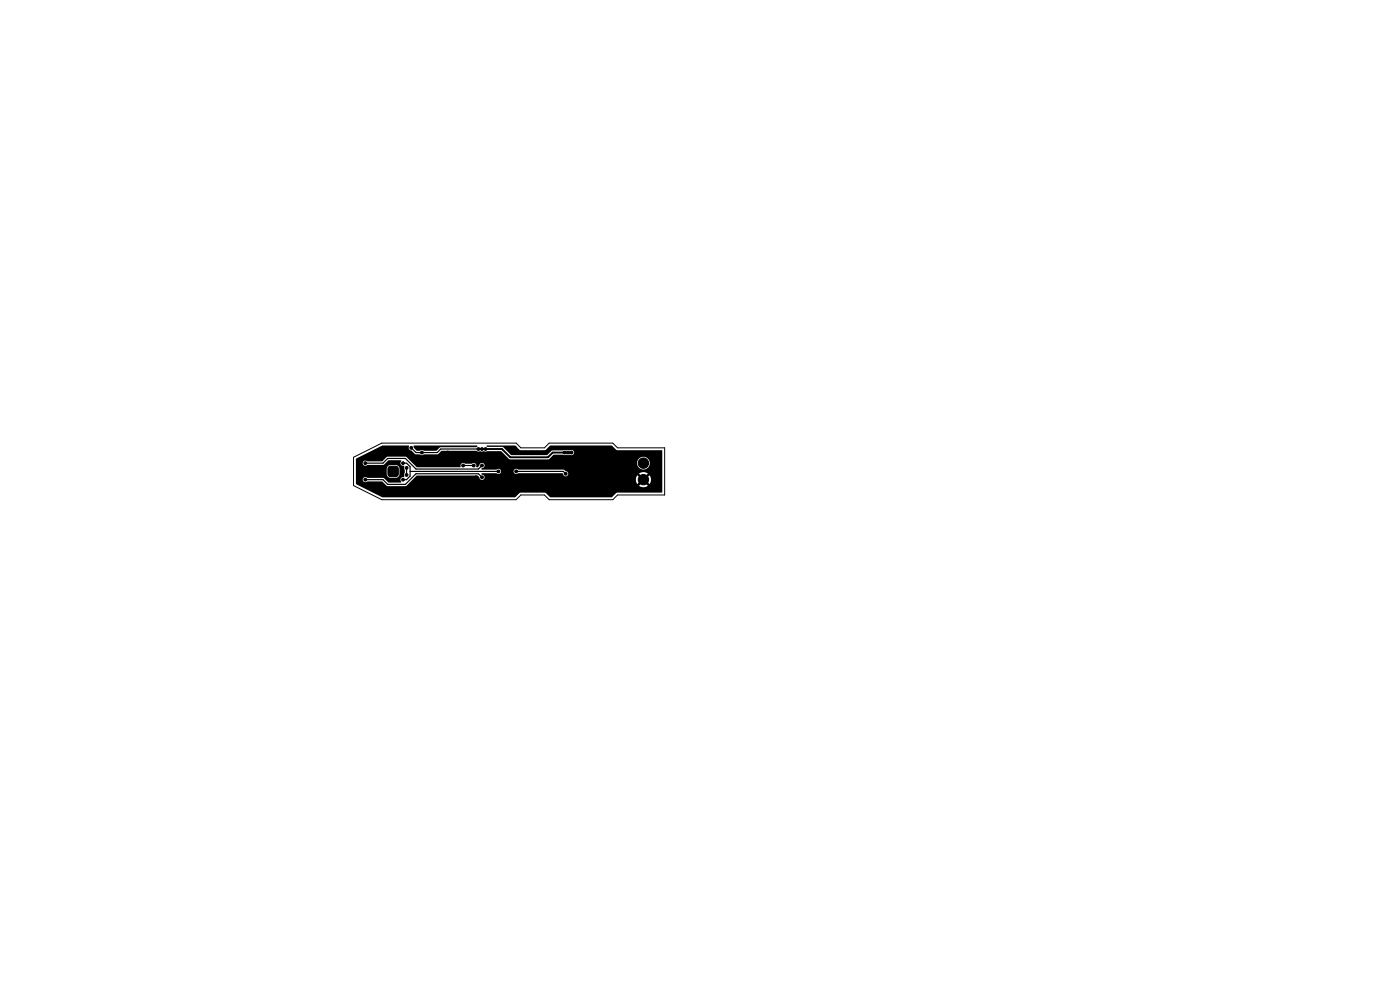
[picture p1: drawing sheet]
<svg xmlns="http://www.w3.org/2000/svg" width="297mm" height="210mm" viewBox="0 0 297 210" stroke-linecap="round" stroke-linejoin="round" font-family="sans-serif">
<g fill="#000" stroke="#000" stroke-width=".21">
<path d="M82.5 99.1l.3-.2h1.2l.3 .2 .2 .3v1.1l-.2 .4-.3 .2h-1.2l-.3-.2-.2-.4v-1.1z"/>
<circle cx="77.5" cy="97.3" r=".3"/>
<circle cx="77.5" cy="98.3" r=".3"/>
<circle cx="85.3" cy="99.2" r=".3"/>
<circle cx="85.5" cy="98.3" r=".3"/>
<circle cx="86" cy="95" r=".3"/>
<circle cx="86.3" cy="99.2" r=".3"/>
<circle cx="87.3" cy="95" r=".3"/>
<circle cx="88.5" cy="98" r=".3"/>
<circle cx="89.5" cy="96" r=".3"/>
<circle cx="89.5" cy="95" r=".3"/>
<circle cx="95" cy="96" r=".3"/>
<circle cx="98.3" cy="98.8" r=".3"/>
<circle cx="100.5" cy="98.8" r=".3"/>
<circle cx="101.5" cy="95.3" r=".3"/>
<circle cx="102.3" cy="95.3" r=".3"/>
<circle cx="102.3" cy="98.8" r=".3"/>
<circle cx="103" cy="95.3" r=".3"/>
<circle cx="105.7" cy="96.3" r=".3"/>
<circle cx="108.5" cy="95" r=".3"/>
<circle cx="109.2" cy="95" r=".3"/>
<circle cx="111.5" cy="96" r=".3"/>
<circle cx="112.8" cy="96" r=".3"/>
<circle cx="114" cy="96" r=".3"/>
<circle cx="115.2" cy="96" r=".3"/>
<circle cx="116.5" cy="95.5" r=".3"/>
<circle cx="119.8" cy="96" r=".3"/>
<circle cx="120.5" cy="96" r=".3"/>
<circle cx="121.2" cy="96" r=".3"/>
<circle cx="122.8" cy="95.8" r=".3"/>
<circle cx="124.2" cy="95.8" r=".3"/>
<circle cx="136.5" cy="98.2" r="1.1"/>
<circle cx="77.5" cy="102.7" r=".3"/>
<circle cx="77.5" cy="101.7" r=".3"/>
<circle cx="85.3" cy="100.8" r=".3"/>
<circle cx="85.5" cy="101.7" r=".3"/>
<circle cx="86" cy="105" r=".3"/>
<circle cx="86.3" cy="100.8" r=".3"/>
<circle cx="89" cy="101.5" r=".3"/>
<circle cx="89" cy="103" r=".3"/>
<circle cx="89" cy="104" r=".3"/>
<circle cx="101" cy="101.2" r=".3"/>
<circle cx="101.5" cy="104.7" r=".3"/>
<circle cx="102.2" cy="101.2" r=".3"/>
<circle cx="102.5" cy="104.7" r=".3"/>
<circle cx="105.7" cy="100" r=".3"/>
<circle cx="107.7" cy="103.7" r=".3"/>
<circle cx="109.5" cy="100" r=".3"/>
<circle cx="109.5" cy="103.7" r=".3"/>
<circle cx="111.5" cy="104" r=".3"/>
<circle cx="112.8" cy="104" r=".3"/>
<circle cx="114" cy="104" r=".3"/>
<circle cx="115.2" cy="104" r=".3"/>
<circle cx="116.5" cy="104.5" r=".3"/>
<circle cx="120" cy="100.5" r=".3"/>
<circle cx="122.5" cy="103.7" r=".3"/>
<circle cx="123.5" cy="103.7" r=".3"/>
<circle cx="124.5" cy="103.7" r=".3"/>
<circle cx="136.5" cy="101.7" r="1.1"/>
</g>
<path d="M95 96l1.5 1.5h8M101.5 95.3h5l1.7 1.7h8l1-1h4M104.5 97.5l2 2M105.8 96.3l-1.3 1.2M106.5 99.5v3l1.3 1.3h1.7M121.2 98.5v4l1.3 1.3h2l.5-.6h10l1.5-1.4M121.2 98.5h-13.7l-1 1M124.2 95.8h-1.4v1.2l-1.6 1.5M106.5 100.8l-1.5 1.4h-3l-1-1" fill="none" stroke="#000" stroke-width=".4"/>
<path d="M77.5 98.3h3.8l1-1h3.7l2.3 2.2h13.2l.7-.7M85.5 98.3h.8l.7 .7v2l-.7 .8h-.8M86.3 99.3v1.5M87.3 95l1 1h4.4l.8-.7h8M95 96l-2 2h-4.5M98.2 98.8h2.3M87 100h18.8M89 101.5v1.5l1.7 1.8h10.8M102.2 101.2l-.7-.7h-13.2l-2.3 2.3h-3.7l-1-1h-3.8M109.5 100h10l.5 .5" fill="none" stroke="#000" stroke-width=".25"/>
<path d="M75.6 97.3l5.6-2.8h5.4l.2 .1v.7l1.2 1 1.1 .1a.62 .62 0 0 0 .9 0h2.9l.8-.8h7.3l.5 .2 4.8-.1 1.6 1.6 .4 .2h8l1.2-1h3.3a.62 .62 0 0 0 .8-.1 .62 .62 0 0 0 0-.8 .62 .62 0 0 0-.8-.1l-3.7 .1-1.1 .9h-7.5l-1.8-1.7h-3.3l-.2-.2 .2-.1h5.8l1.2 1h5.1l.3-.1 1-.9h12.9l1.2 1h9.5l.1 .1v8.8l-9.6 .1-1.2 1h-12.9l-1-.9-.3-.1h-5.1l-1.2 1h-28l-5.7-2.8v-.9h1.4l.2 .3a.61 .61 0 0 0 .9 0h3l1.2 1h3.8h.2l2.2-2.2h12.9l.4 .3 .2 .4 .3 .2h32.7l.3 .9 .8-.8 .4 .3-.8 .8a1.6 1.6 0 0 0 1.8 0l-.8-.8 .4-.3 .8 .8a1.61 1.61 0 0 0 0-1.9l-.8 .8-.4-.3 .8-.8a1.61 1.61 0 0 0-1.8 0l.8 .8-.4 .3-.8-.8-.3 1-32.4-.1a.67 .67 0 0 0 .2-.7 .67 .67 0 0 0-.6-.4l.2-.2h3.1a.56 .56 0 0 0 .6 .1 .56 .56 0 0 0 .3-.5h2.6l.2 .4a.61 .61 0 0 0 .9 0h9.4a.59 .59 0 0 0 .5 .7 .59 .59 0 0 0 .6-.6 .59 .59 0 0 0-.6-.6l-.4-.3h-9.5a.59 .59 0 0 0-.7-.1 .59 .59 0 0 0-.4 .5h-2.6l-.1-.4a.62 .62 0 0 0-.9 0h-3l-.1-.2a.6 .6 0 0 0 .6-.5 .6 .6 0 0 0-.3-.6h32.6l.1 .2a1.36 1.36 0 0 0 2.1 .8 1.36 1.36 0 0 0-.2-2.3 1.36 1.36 0 0 0-2 1.3l-32.7-.1a.61 .61 0 0 0-.7 .6l-.4 .3h-.3a.61 .61 0 0 0-.2-.8 .61 .61 0 0 0-.8 .1h-1.4a.6 .6 0 0 0-.7-.1 .6 .6 0 0 0-.2 .8h-9.2l-2.5-2.2h-3.8l-1.1 1h-3.1a.58 .58 0 0 0-.9-.1 .58 .58 0 0 0 0 .9 .58 .58 0 0 0 .9-.1h3.4l1.1-1h2.5l.1 .2a.64 .64 0 0 0-.1 .7 .64 .64 0 0 0 .7 .3l.2 1.5-.2 .9a.63 .63 0 0 0-.7 .3 .63 .63 0 0 0 .1 .8l-2.6 .1-1.2-1h-3.3a.59 .59 0 0 0-.7-.2 .59 .59 0 0 0-.4 .6h-1.4v-1.2h6.6a.79 .79 0 0 0 .7 .8l1.5-.1 .3-.2 .2-.5v-1.2l-.2-.5-.5-.2-1.3-.1a.79 .79 0 0 0-.8 .8v1.2h-6.5zM87.7 94.6l13.4-.1 .2 .1-.3 .3h-7.5l-.9 .7h-2.7a.62 .62 0 0 0-.9 0h-.6l-.6-.5z" fill="#000"/>
<path d="M75 97l6-3h28.5l1 1h5l1-1h13.5l1 1h10v10h-10l-1 1h-13.5l-1-1h-5l-1 1h-28.5l-6-3z" fill="none" stroke="#000" stroke-width=".21"/>
</svg>
